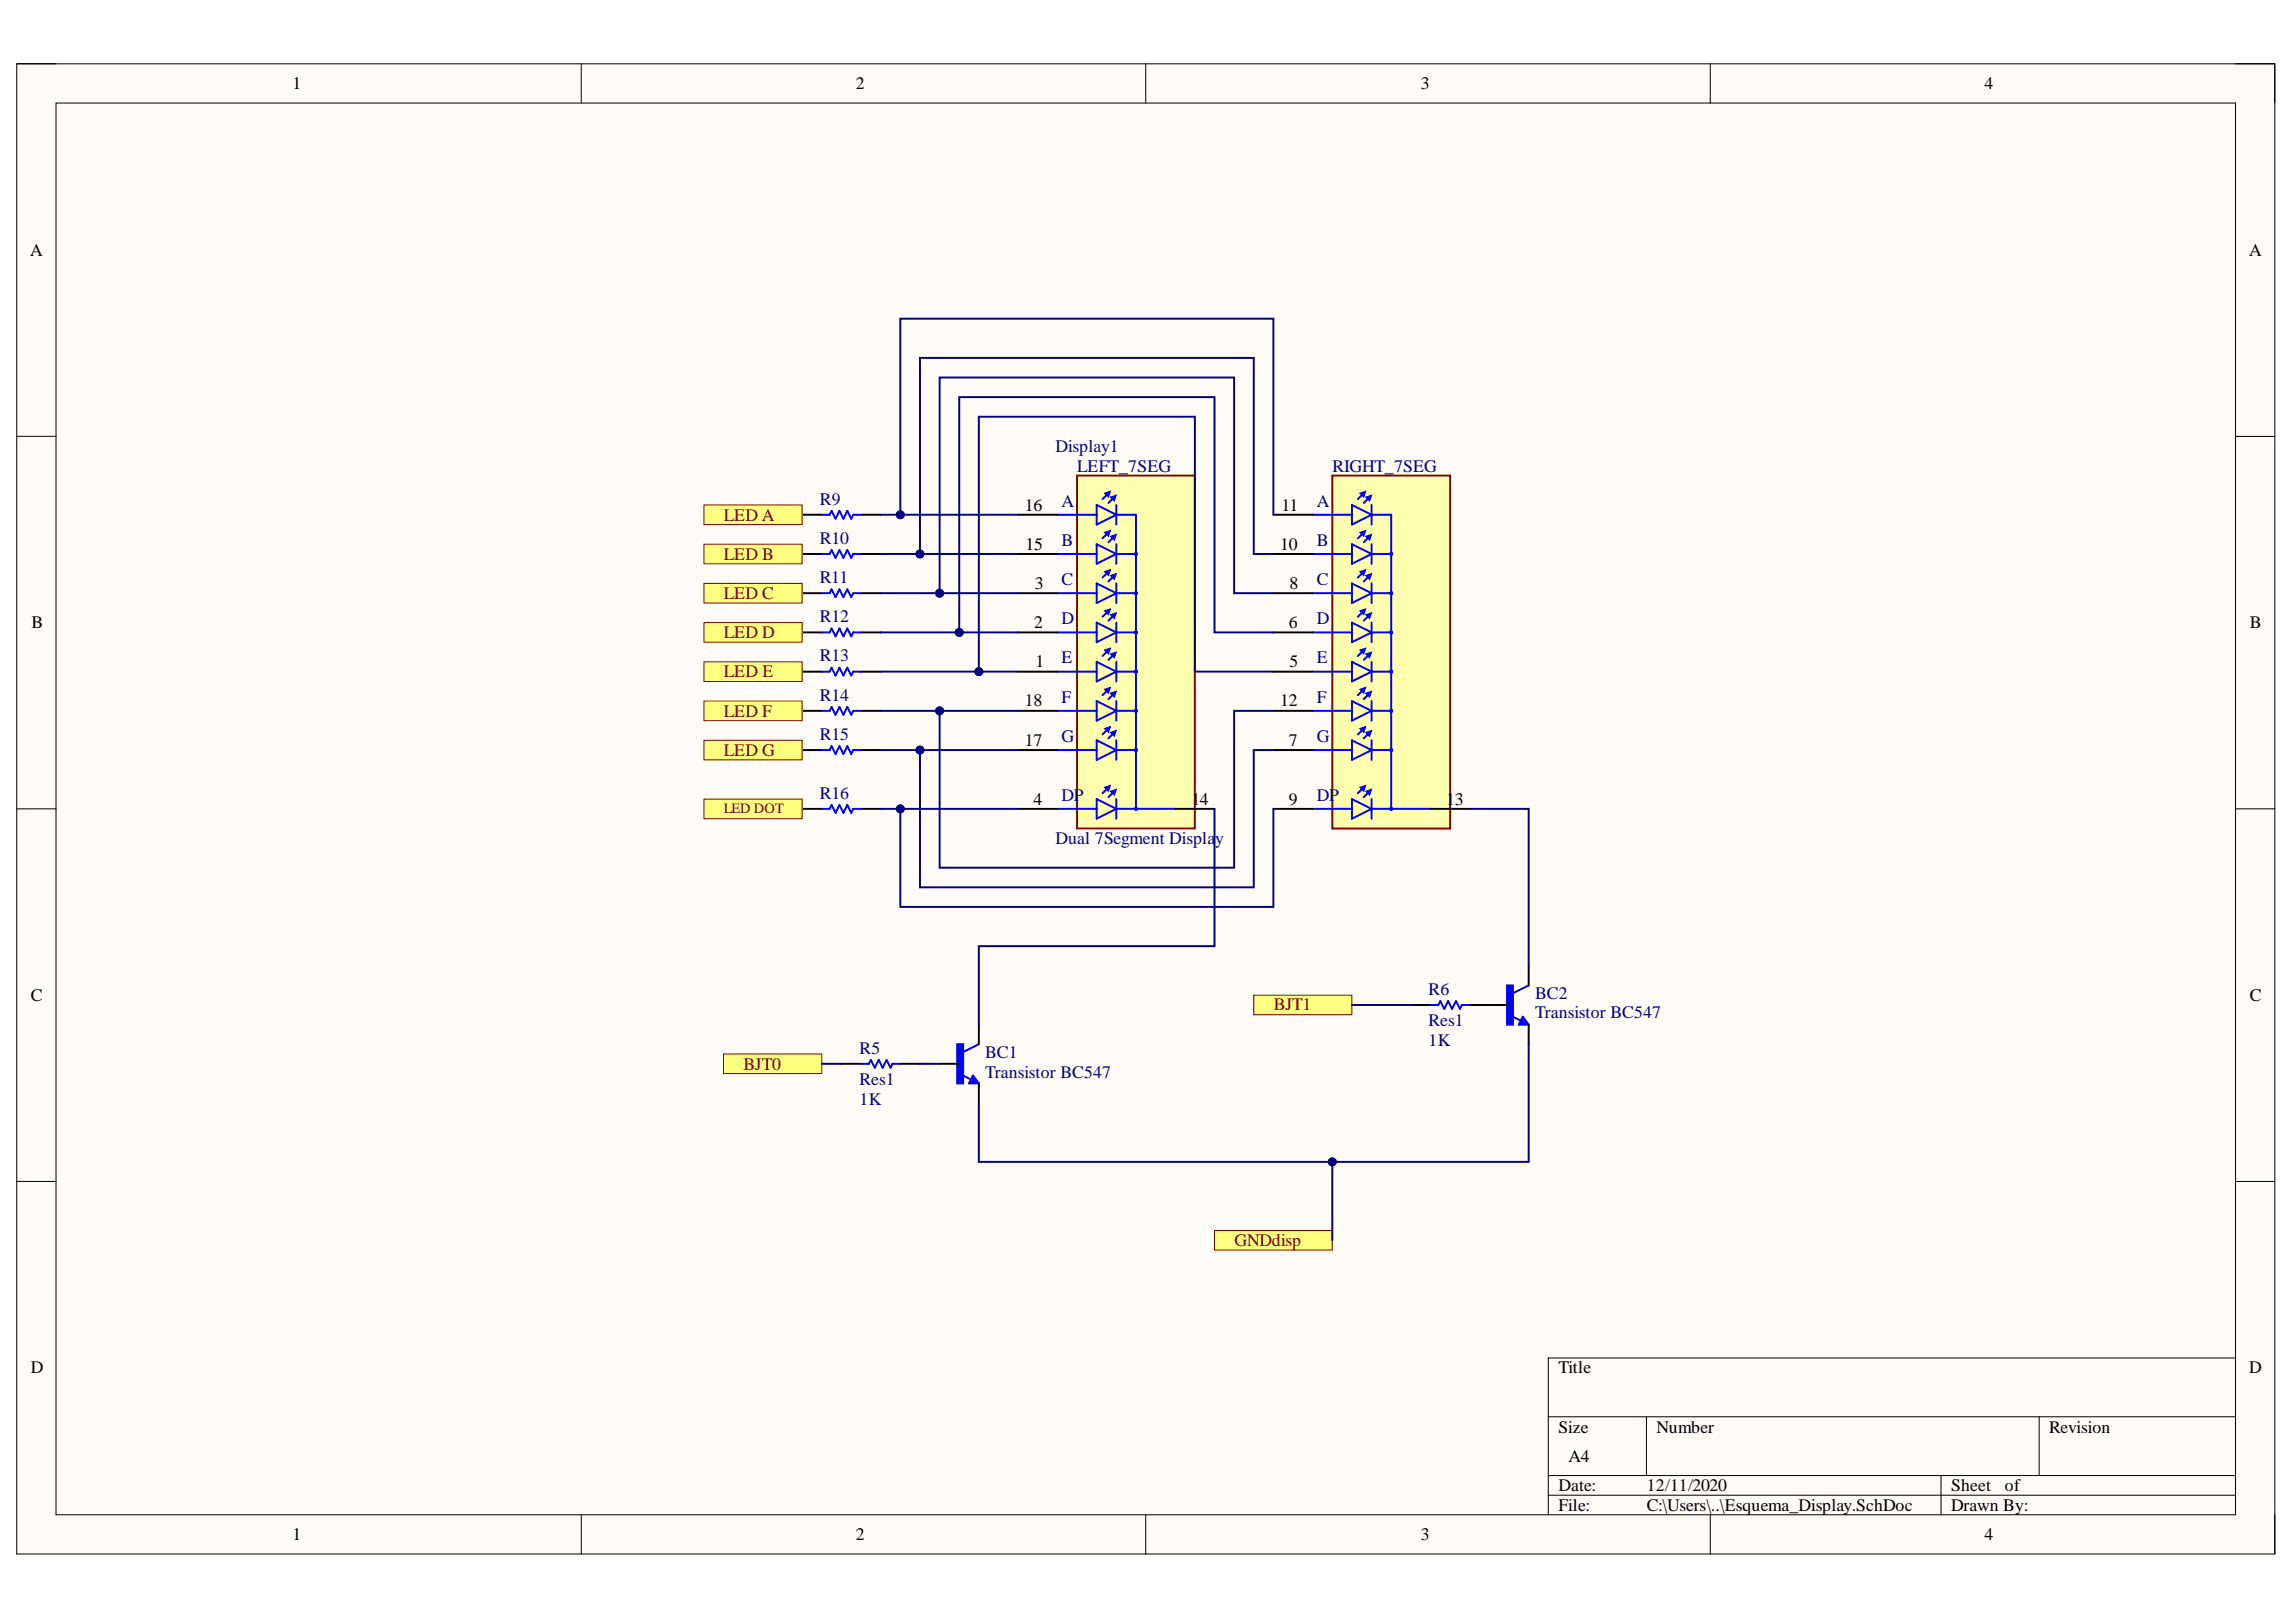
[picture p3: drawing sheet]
<svg xmlns="http://www.w3.org/2000/svg" width="297mm" height="210mm" viewBox="0 0 297 210" stroke-linecap="round" stroke-linejoin="round" font-family="sans-serif">
<defs><g id="words">
<g font-size="2.3">
<text x="37.9" y="11.6">1</text>
<text x="110.7" y="11.6">2</text>
<text x="183.8" y="11.6">3</text>
<text x="256.7" y="11.6">4</text>
<text x="3.9" y="33.1">A</text>
<text x="291" y="33.1">A</text>
<text x="132.6" y="66.1">16</text>
<text x="132.7" y="71.2">15</text>
<text x="165.6" y="71.2">10</text>
<text x="165.8" y="66.1">11</text>
<text x="133.9" y="76.2">3</text>
<text x="166.8" y="76.2">8</text>
<text x="4.1" y="81.3">B</text>
<text x="133.8" y="81.3">2</text>
<text x="166.7" y="81.3">6</text>
<text x="291" y="81.3">B</text>
<text x="133.9" y="86.4">1</text>
<text x="166.8" y="86.4">5</text>
<text x="132.6" y="91.4">18</text>
<text x="165.6" y="91.4">12</text>
<text x="132.6" y="96.6">17</text>
<text x="166.7" y="96.6">7</text>
<text x="133.7" y="104.2">4</text>
<text x="154.1" y="104.2">14</text>
<text x="166.7" y="104.2">9</text>
<text x="187.1" y="104.2">1</text>
<text x="188.2" y="104.2">3</text>
<text x="4" y="129.5">C</text>
<text x="291" y="129.5">C</text>
<text x="4" y="177.7">D</text>
<text x="201.6" y="177.7">Title</text>
<text x="291" y="177.7">D</text>
<text x="201.6" y="185.4">Size</text>
<text x="214.3" y="185.4">Number</text>
<text x="265.1" y="185.4">Revision</text>
<text x="202.9" y="189.2">A4</text>
<text x="201.6" y="193">Date:</text>
<text x="201.6" y="195.5">File:</text>
<text x="213" y="193">12/11/2020</text>
<text x="213" y="195.5">C:\Users\..\Esquema_Display.SchDoc</text>
<text x="252.4" y="193">Sheet</text>
<text x="252.4" y="195.5">Drawn By:</text>
<text x="259.4" y="193">of</text>
<text x="37.9" y="199.3">1</text>
<text x="110.7" y="199.3">2</text>
<text x="183.8" y="199.3">3</text>
<text x="256.7" y="199.3">4</text>
</g>
<g font-size="2.3" fill="#000080">
<text x="136.6" y="58.5">Display1</text>
<text x="106.1" y="65.3">R9</text>
<text x="137.3" y="65.6">A</text>
<text x="139.4" y="61">LEFT_7SEG</text>
<text x="170.4" y="65.6">A</text>
<text x="172.4" y="61">RIGHT_7SEG</text>
<text x="106.1" y="70.4">R10</text>
<text x="137.3" y="70.7">B</text>
<text x="170.4" y="70.7">B</text>
<text x="106.1" y="75.5">R11</text>
<text x="137.3" y="75.7">C</text>
<text x="170.4" y="75.7">C</text>
<text x="106.1" y="80.5">R12</text>
<text x="137.3" y="80.8">D</text>
<text x="170.4" y="80.8">D</text>
<text x="106.1" y="85.6">R13</text>
<text x="137.3" y="85.9">E</text>
<text x="170.4" y="85.9">E</text>
<text x="106.1" y="90.7">R14</text>
<text x="106.1" y="95.8">R15</text>
<text x="137.3" y="90.9">F</text>
<text x="170.4" y="90.9">F</text>
<text x="137.3" y="96.1">G</text>
<text x="170.4" y="96.1">G</text>
<text x="106.1" y="103.4">R16</text>
<text x="137.3" y="103.7">DP</text>
<text x="170.4" y="103.7">DP</text>
<text x="136.6" y="109.2">Dual 7Segment Display</text>
<text x="184.8" y="128.7">R6</text>
<text x="198.6" y="129.2">BC2</text>
<text x="198.6" y="131.8">Transistor BC547</text>
<text x="111.2" y="136.4">R5</text>
<text x="127.4" y="136.9">BC1</text>
<text x="184.8" y="135.3">1K</text>
<text x="184.8" y="132.8">Res1</text>
<text x="111.2" y="143">1K</text>
<text x="111.2" y="140.5">Res1</text>
<text x="127.4" y="139.5">Transistor BC547</text>
</g>
<g font-size="2.3" fill="#800000">
<text x="93.6" y="67.4">LED A</text>
<text x="93.6" y="72.4">LED B</text>
<text x="93.6" y="77.5">LED C</text>
<text x="93.6" y="82.6">LED D</text>
<text x="93.6" y="87.6">LED E</text>
<text x="93.6" y="92.8">LED F</text>
<text x="93.6" y="97.8">LED G</text>
<text x="164.8" y="130.8">BJT1</text>
<text x="96.2" y="138.4">BJT0</text>
<text x="159.7" y="161.2">GNDdisp</text>
</g>
<text font-size="1.9" fill="#800000" x="93.6" y="105.3">LED DOT</text>
</g></defs>
<path d="M2.2 8.3h292.1v192.8h-292.1z" fill-rule="evenodd" fill="#fffcf8"/>
<path d="M2.2 8.3h292.1v192.8h-292.1z" fill="none" stroke="#000" stroke-width=".13"/>
<path d="M7.2 13.3h282v182.7h-282z" fill-rule="evenodd" fill="#fffcf8"/>
<g fill="none" stroke="#000" stroke-width=".13">
<path d="M2.2 8.3h5M7.2 13.3h282v182.7h-282zM75.2 8.3v5M148.2 8.3v5M221.3 8.3v5M289.2 8.3h5.1v5M2.2 56.5h5M289.2 56.5h5.1M2.2 104.7h5M289.2 104.7h5.1M2.2 152.9h5M289.2 152.9h5.1"/>
<path d="M289.2 175.7h-88.9v20.3M75.2 196v5.1M148.2 196v5.1M200.3 183.3h88.9M200.3 191h88.9M200.3 193.5h88.9M213 183.3v7.7M221.3 196v5.1M251.1 191v5M263.8 183.3v7.7M294.3 196v5.1"/>
</g>
<path d="M172.4 61.5h15.2v45.7h-15.2z" fill-rule="evenodd" fill="#ffffb0"/>
<path d="M172.4 61.5h15.2v45.7h-15.2z" fill="none" stroke="#800000" stroke-width=".25"/>
<g fill="none" stroke="#00f" stroke-width=".25">
<path d="M169.8 66.6h5.1M169.8 71.7h5.1M169.8 76.8h5.1M174.9 65.3l2.5 1.3-2.5 1.3zM174.9 70.4l2.5 1.3-2.5 1.3zM174.9 75.5l2.5 1.3-2.5 1.2zM176.2 64.1l-.5 .5M176.2 69.2l-.5 .5M176.2 74.2l-.5 .5M176.2 79.3l-.5 .5M176.9 64.6l-.5 .5M176.9 69.7l-.5 .5"/>
<path d="M176.9 74.7l-.5 .5M176.9 79.8l-.5 .5M177.4 65.3v2.6M177.4 70.4v2.6M177.4 75.5v2.5M177.4 66.6h2.6v38.1M177.4 71.7h2.6M177.4 76.8h2.6M169.8 81.8h5.1M169.8 86.9h5.1M169.8 92h5.1M169.8 97.1h5.1"/>
<path d="M174.9 80.6l2.5 1.2-2.5 1.3zM174.9 85.7l2.5 1.2-2.5 1.3zM174.9 90.7l2.5 1.3-2.5 1.3zM174.9 95.8l2.5 1.3-2.5 1.2zM176.2 84.4l-.5 .5M176.2 89.5l-.5 .5M176.2 94.5l-.5 .5M176.9 84.9l-.5 .5M176.9 90l-.5 .5M176.9 95l-.5 .5M177.4 80.6v2.5M177.4 85.7v2.5"/>
<path d="M177.4 90.7v2.6M177.4 95.8v2.5M177.4 81.8h2.6M177.4 86.9h2.6M177.4 92h2.6M177.4 97.1h2.6M169.8 104.7h5.1M174.9 103.4l2.5 1.3-2.5 1.3zM176.2 102.1l-.5 .6M176.9 102.7l-.5 .5M177.4 103.4v2.6M177.4 104.7h7.7"/>
</g>
<path d="M176.7 64.3l.7-.2-.2 .7z" fill="#00f"/>
<path d="M176.7 64.3l.7-.2-.2 .7z" fill="none" stroke="#00f" stroke-width=".13"/>
<path d="M175.9 63.8l.8-.2-.3 .7z" fill="#00f"/>
<path d="M175.9 63.8l.8-.2-.3 .7z" fill="none" stroke="#00f" stroke-width=".13"/>
<path d="M176.7 69.4l.7-.2-.2 .7z" fill="#00f"/>
<path d="M176.7 69.4l.7-.2-.2 .7z" fill="none" stroke="#00f" stroke-width=".13"/>
<path d="M175.9 68.9l.8-.2-.3 .7z" fill="#00f"/>
<path d="M175.9 68.9l.8-.2-.3 .7z" fill="none" stroke="#00f" stroke-width=".13"/>
<path d="M176.7 74.5l.7-.3-.2 .8z" fill="#00f"/>
<path d="M176.7 74.5l.7-.3-.2 .8z" fill="none" stroke="#00f" stroke-width=".13"/>
<path d="M175.9 74l.8-.3-.3 .8z" fill="#00f"/>
<path d="M175.9 74l.8-.3-.3 .8z" fill="none" stroke="#00f" stroke-width=".13"/>
<path d="M176.7 79.6l.7-.3-.2 .8z" fill="#00f"/>
<path d="M176.7 79.6l.7-.3-.2 .8z" fill="none" stroke="#00f" stroke-width=".13"/>
<path d="M175.9 79.1l.8-.3-.3 .8z" fill="#00f"/>
<path d="M175.9 79.1l.8-.3-.3 .8z" fill="none" stroke="#00f" stroke-width=".13"/>
<path d="M176.7 84.6l.7-.2-.2 .7z" fill="#00f"/>
<path d="M176.7 84.6l.7-.2-.2 .7z" fill="none" stroke="#00f" stroke-width=".13"/>
<path d="M175.9 84.1l.8-.2-.3 .7z" fill="#00f"/>
<path d="M175.9 84.1l.8-.2-.3 .7z" fill="none" stroke="#00f" stroke-width=".13"/>
<path d="M176.7 89.7l.7-.2-.2 .7z" fill="#00f"/>
<path d="M176.7 89.7l.7-.2-.2 .7z" fill="none" stroke="#00f" stroke-width=".13"/>
<path d="M175.9 89.2l.8-.2-.3 .7z" fill="#00f"/>
<path d="M175.9 89.2l.8-.2-.3 .7z" fill="none" stroke="#00f" stroke-width=".13"/>
<path d="M176.7 94.8l.7-.3-.2 .8z" fill="#00f"/>
<path d="M176.7 94.8l.7-.3-.2 .8z" fill="none" stroke="#00f" stroke-width=".13"/>
<path d="M175.9 94.3l.8-.3-.3 .8z" fill="#00f"/>
<path d="M175.9 94.3l.8-.3-.3 .8z" fill="none" stroke="#00f" stroke-width=".13"/>
<path d="M176.7 102.4l.7-.3-.2 .8z" fill="#00f"/>
<path d="M176.7 102.4l.7-.3-.2 .8z" fill="none" stroke="#00f" stroke-width=".13"/>
<path d="M175.9 101.9l.8-.3-.3 .8z" fill="#00f"/>
<path d="M175.9 101.9l.8-.3-.3 .8z" fill="none" stroke="#00f" stroke-width=".13"/>
<g fill="none" stroke="#00f" stroke-width=".25">
<circle cx="180" cy="76.8" r=".13"/>
<circle cx="180" cy="71.7" r=".13"/>
<circle cx="180" cy="81.8" r=".13"/>
<circle cx="180" cy="97.1" r=".13"/>
<circle cx="180" cy="92" r=".13"/>
<circle cx="180" cy="86.9" r=".13"/>
<circle cx="180" cy="104.7" r=".13"/>
</g>
<path d="M164.7 66.6h5.1M164.7 71.7h5.1M164.7 76.8h5.1M164.7 81.8h5.1M164.7 86.9h5.1M164.7 92h5.1M164.7 97.1h5.1M164.7 104.7h5.1M185.1 104.7h5" fill="none" stroke="#000" stroke-width=".25"/>
<path d="M139.3 61.5h15.3v45.7h-15.3z" fill-rule="evenodd" fill="#ffffb0"/>
<path d="M139.3 61.5h15.3v45.7h-15.3z" fill="none" stroke="#800000" stroke-width=".25"/>
<g fill="none" stroke="#00f" stroke-width=".25">
<path d="M136.8 66.6h5.1M136.8 71.7h5.1M136.8 76.8h5.1M141.9 65.3l2.5 1.3-2.5 1.3zM141.9 70.4l2.5 1.3-2.5 1.3zM141.9 75.5l2.5 1.3-2.5 1.2zM143.2 64.1l-.6 .5M143.2 69.2l-.6 .5M143.2 74.2l-.6 .5M143.2 79.3l-.6 .5M143.9 64.6l-.5 .5M143.9 69.7l-.5 .5"/>
<path d="M143.9 74.7l-.5 .5M143.9 79.8l-.5 .5M144.4 65.3v2.6M144.4 70.4v2.6M144.4 75.5v2.5M144.4 66.6h2.6v38.1M144.4 71.7h2.6M144.4 76.8h2.6M136.8 81.8h5.1M136.8 86.9h5.1M136.8 92h5.1M136.8 97.1h5.1"/>
<path d="M141.9 80.6l2.5 1.2-2.5 1.3zM141.9 85.6l2.5 1.3-2.5 1.3zM141.9 90.7l2.5 1.3-2.5 1.3zM141.9 95.8l2.5 1.3-2.5 1.2zM143.2 84.4l-.6 .5M143.2 89.5l-.6 .5M143.2 94.5l-.6 .5M143.9 84.9l-.5 .5M143.9 90l-.5 .5M143.9 95l-.5 .5M144.4 80.6v2.5M144.4 85.6v2.6"/>
<path d="M144.4 90.7v2.6M144.4 95.8v2.5M144.4 81.8h2.6M144.4 86.9h2.6M144.4 92h2.6M144.4 97.1h2.6M136.8 104.7h5.1M141.9 103.4l2.5 1.3-2.5 1.2zM143.2 102.1l-.6 .6M143.9 102.7l-.5 .5M144.4 103.4v2.5M144.4 104.7h7.6"/>
</g>
<path d="M143.7 64.3l.7-.2-.2 .7z" fill="#00f"/>
<path d="M143.7 64.3l.7-.2-.2 .7z" fill="none" stroke="#00f" stroke-width=".13"/>
<path d="M142.9 63.8l.8-.2-.3 .7z" fill="#00f"/>
<path d="M142.9 63.8l.8-.2-.3 .7z" fill="none" stroke="#00f" stroke-width=".13"/>
<path d="M143.7 69.4l.7-.2-.2 .7z" fill="#00f"/>
<path d="M143.7 69.4l.7-.2-.2 .7z" fill="none" stroke="#00f" stroke-width=".13"/>
<path d="M142.9 68.9l.8-.3-.3 .8z" fill="#00f"/>
<path d="M142.9 68.9l.8-.3-.3 .8z" fill="none" stroke="#00f" stroke-width=".13"/>
<path d="M143.7 74.5l.7-.3-.2 .8z" fill="#00f"/>
<path d="M143.7 74.5l.7-.3-.2 .8z" fill="none" stroke="#00f" stroke-width=".13"/>
<path d="M142.9 74l.8-.3-.3 .8z" fill="#00f"/>
<path d="M142.9 74l.8-.3-.3 .8z" fill="none" stroke="#00f" stroke-width=".13"/>
<path d="M143.7 79.6l.7-.3-.2 .8z" fill="#00f"/>
<path d="M143.7 79.6l.7-.3-.2 .8z" fill="none" stroke="#00f" stroke-width=".13"/>
<path d="M142.9 79.1l.8-.3-.3 .8z" fill="#00f"/>
<path d="M142.9 79.1l.8-.3-.3 .8z" fill="none" stroke="#00f" stroke-width=".13"/>
<path d="M143.7 84.6l.7-.2-.2 .7z" fill="#00f"/>
<path d="M143.7 84.6l.7-.2-.2 .7z" fill="none" stroke="#00f" stroke-width=".13"/>
<path d="M142.9 84.1l.8-.2-.3 .7z" fill="#00f"/>
<path d="M142.9 84.1l.8-.2-.3 .7z" fill="none" stroke="#00f" stroke-width=".13"/>
<path d="M143.7 89.7l.7-.2-.2 .7z" fill="#00f"/>
<path d="M143.7 89.7l.7-.2-.2 .7z" fill="none" stroke="#00f" stroke-width=".13"/>
<path d="M142.9 89.2l.8-.3-.3 .8z" fill="#00f"/>
<path d="M142.9 89.2l.8-.3-.3 .8z" fill="none" stroke="#00f" stroke-width=".13"/>
<path d="M143.7 94.8l.7-.3-.2 .8z" fill="#00f"/>
<path d="M143.7 94.8l.7-.3-.2 .8z" fill="none" stroke="#00f" stroke-width=".13"/>
<path d="M142.9 94.3l.8-.3-.3 .8z" fill="#00f"/>
<path d="M142.9 94.3l.8-.3-.3 .8z" fill="none" stroke="#00f" stroke-width=".13"/>
<path d="M143.7 102.4l.7-.3-.2 .8z" fill="#00f"/>
<path d="M143.7 102.4l.7-.3-.2 .8z" fill="none" stroke="#00f" stroke-width=".13"/>
<path d="M142.9 101.9l.8-.3-.3 .8z" fill="#00f"/>
<path d="M142.9 101.9l.8-.3-.3 .8z" fill="none" stroke="#00f" stroke-width=".13"/>
<g fill="none" stroke="#00f" stroke-width=".25">
<circle cx="147" cy="76.8" r=".13"/>
<circle cx="147" cy="71.7" r=".13"/>
<circle cx="147" cy="86.9" r=".13"/>
<circle cx="147" cy="92" r=".13"/>
<circle cx="147" cy="97.1" r=".13"/>
<circle cx="147" cy="81.8" r=".13"/>
<circle cx="147" cy="104.7" r=".13"/>
</g>
<path d="M131.7 66.6h5.1M131.7 71.7h5.1M131.7 76.8h5.1M131.7 81.8h5.1M131.7 86.9h5.1M131.7 92h5.1M131.7 97.1h5.1M131.7 104.7h5.1M152 104.7h5.1" fill="none" stroke="#000" stroke-width=".25"/>
<path d="M123.8 135.1h.8v5.1h-.8z" fill-rule="evenodd" fill="#00f"/>
<path d="M123.8 135.1h.8v5.1h-.8zM124.4 139.1l1.2 .6M125.9 139.2l.7 1h-1.2zM125.9 139.7l.1 .3h-.4l.3-.6 .5 .7h-.8M126.6 135.1l-2 1" fill="none" stroke="#00f" stroke-width=".25"/>
<path d="M121.6 137.7h2.5M126.6 132.6v2.5M126.6 140.2v2.5" fill="none" stroke="#000" stroke-width=".25"/>
<path d="M195 127.5h.7v5.1h-.7z" fill-rule="evenodd" fill="#00f"/>
<path d="M195 127.5h.7v5.1h-.7zM195.5 131.5l1.3 .6M197 131.6l.8 1h-1.3zM197 132.1l.1 .2h-.4l.3-.5 .5 .7h-.8M197.8 127.5l-2.1 1" fill="none" stroke="#00f" stroke-width=".25"/>
<path d="M192.7 130.1h2.5M197.8 125v2.5M197.8 132.6v2.5" fill="none" stroke="#000" stroke-width=".25"/>
<path d="M93.6 136.4h12.7v2.5h-12.7z" fill-rule="evenodd" fill="#ffff80"/>
<path d="M93.6 136.4h12.7v2.5h-12.7z" fill="none" stroke="#800000" stroke-width=".13"/>
<path d="M162.2 128.8h12.7v2.5h-12.7z" fill-rule="evenodd" fill="#ffff80"/>
<path d="M162.2 128.8h12.7v2.5h-12.7z" fill="none" stroke="#800000" stroke-width=".13"/>
<path d="M103.8 66.6h2.5M111.4 66.6h2.5M108.9 137.7h2.5M116.5 137.7h2.5M182.5 130.1h2.6M190.1 130.1h2.6" fill="none" stroke="#000" stroke-width=".25"/>
<path d="M106.3 66.6h1l.3-.5 .5 1 .5-1 .5 1 .5-1 .5 1 .3-.5h1M111.4 137.7h1l.3-.5 .5 1 .5-1 .5 1 .5-1 .5 1 .3-.5h1M185.1 130.1h1l.2-.6 .5 1.1 .6-1.1 .5 1.1 .5-1.1 .5 1.1 .2-.5h1" fill="none" stroke="#00f" stroke-width=".25"/>
<path d="M91.1 65.3h12.7v2.6h-12.7z" fill-rule="evenodd" fill="#ffff80"/>
<path d="M91.1 65.3h12.7v2.6h-12.7z" fill="none" stroke="#800000" stroke-width=".13"/>
<g fill="none" stroke="#000" stroke-width=".25">
<path d="M103.8 71.7h2.5M103.8 76.8h2.5M111.4 71.7h2.5M111.4 76.8h2.5M103.8 81.8h2.5M103.8 86.9h2.5M103.8 92h2.5M103.8 97.1h2.5M111.4 81.8h2.5M111.4 86.9h2.5M111.4 92h2.5M111.4 97.1h2.5"/>
<path d="M103.8 104.7h2.5M111.4 104.7h2.5"/>
</g>
<path d="M106.3 71.7h1l.3-.5 .5 1 .5-1 .5 1 .5-1 .5 1 .3-.5h1M106.3 76.8h1l.3-.5 .5 1 .5-1 .5 1 .5-1 .5 1 .3-.5h1M106.3 81.8h1l.3-.5 .5 1 .5-1 .5 1 .5-1 .5 1 .3-.5h1M106.3 86.9h1l.3-.5 .5 1 .5-1 .5 1 .5-1 .5 1 .3-.5h1M106.3 92h1l.3-.5 .5 1 .5-1 .5 1 .5-1 .5 1 .3-.5h1M106.3 97.1h1l.3-.5 .5 1 .5-1 .5 1 .5-1 .5 1 .3-.5h1M106.3 104.7h1l.3-.5 .5 1 .5-1 .5 1 .5-1 .5 1 .3-.5h1" fill="none" stroke="#00f" stroke-width=".25"/>
<path d="M91.1 70.4h12.7v2.6h-12.7z" fill-rule="evenodd" fill="#ffff80"/>
<path d="M91.1 70.4h12.7v2.6h-12.7z" fill="none" stroke="#800000" stroke-width=".13"/>
<path d="M91.1 75.5h12.7v2.5h-12.7z" fill-rule="evenodd" fill="#ffff80"/>
<path d="M91.1 75.5h12.7v2.5h-12.7z" fill="none" stroke="#800000" stroke-width=".13"/>
<path d="M91.1 80.6h12.7v2.5h-12.7z" fill-rule="evenodd" fill="#ffff80"/>
<path d="M91.1 80.6h12.7v2.5h-12.7z" fill="none" stroke="#800000" stroke-width=".13"/>
<path d="M91.1 85.6h12.7v2.6h-12.7z" fill-rule="evenodd" fill="#ffff80"/>
<path d="M91.1 85.6h12.7v2.6h-12.7z" fill="none" stroke="#800000" stroke-width=".13"/>
<path d="M91.1 90.7h12.7v2.6h-12.7z" fill-rule="evenodd" fill="#ffff80"/>
<path d="M91.1 90.7h12.7v2.6h-12.7z" fill="none" stroke="#800000" stroke-width=".13"/>
<path d="M91.1 95.8h12.7v2.5h-12.7z" fill-rule="evenodd" fill="#ffff80"/>
<path d="M91.1 95.8h12.7v2.5h-12.7z" fill="none" stroke="#800000" stroke-width=".13"/>
<path d="M91.1 103.4h12.7v2.5h-12.7z" fill-rule="evenodd" fill="#ffff80"/>
<path d="M91.1 103.4h12.7v2.5h-12.7z" fill="none" stroke="#800000" stroke-width=".13"/>
<path d="M113.9 104.7h17.8M190.1 104.7h7.7v20.3M106.3 137.7h2.6" fill="none" stroke="#000080" stroke-width=".25"/>
<circle cx="116.5" cy="104.7" r=".51" fill="#000080"/>
<circle cx="116.5" cy="104.7" r=".51" fill="none" stroke="#000080" stroke-width=".13"/>
<path d="M113.9 97.1h17.8" fill="none" stroke="#000080" stroke-width=".25"/>
<circle cx="119" cy="97.1" r=".51" fill="#000080"/>
<circle cx="119" cy="97.1" r=".51" fill="none" stroke="#000080" stroke-width=".13"/>
<path d="M113.9 92h17.8" fill="none" stroke="#000080" stroke-width=".25"/>
<circle cx="121.6" cy="92" r=".51" fill="#000080"/>
<circle cx="121.6" cy="92" r=".51" fill="none" stroke="#000080" stroke-width=".13"/>
<path d="M113.9 86.9h17.8" fill="none" stroke="#000080" stroke-width=".25"/>
<circle cx="126.6" cy="86.9" r=".51" fill="#000080"/>
<circle cx="126.6" cy="86.9" r=".51" fill="none" stroke="#000080" stroke-width=".13"/>
<path d="M113.9 81.8h17.8" fill="none" stroke="#000080" stroke-width=".25"/>
<circle cx="124.1" cy="81.8" r=".51" fill="#000080"/>
<circle cx="124.1" cy="81.8" r=".51" fill="none" stroke="#000080" stroke-width=".13"/>
<path d="M113.9 76.8h17.8" fill="none" stroke="#000080" stroke-width=".25"/>
<circle cx="121.6" cy="76.8" r=".51" fill="#000080"/>
<circle cx="121.6" cy="76.8" r=".51" fill="none" stroke="#000080" stroke-width=".13"/>
<path d="M113.9 71.7h17.8" fill="none" stroke="#000080" stroke-width=".25"/>
<circle cx="119" cy="71.7" r=".51" fill="#000080"/>
<circle cx="119" cy="71.7" r=".51" fill="none" stroke="#000080" stroke-width=".13"/>
<path d="M113.9 66.6h17.8" fill="none" stroke="#000080" stroke-width=".25"/>
<circle cx="116.5" cy="66.6" r=".51" fill="#000080"/>
<circle cx="116.5" cy="66.6" r=".51" fill="none" stroke="#000080" stroke-width=".13"/>
<path d="M116.5 104.7v12.7h48.2v-12.7" fill="none" stroke="#000080" stroke-width=".25"/>
<circle cx="116.5" cy="104.7" r=".51" fill="#000080"/>
<circle cx="116.5" cy="104.7" r=".51" fill="none" stroke="#000080" stroke-width=".13"/>
<path d="M116.5 66.6v-25.4h48.2v25.4" fill="none" stroke="#000080" stroke-width=".25"/>
<circle cx="116.5" cy="66.6" r=".51" fill="#000080"/>
<circle cx="116.5" cy="66.6" r=".51" fill="none" stroke="#000080" stroke-width=".13"/>
<path d="M119 97.1v17.7h43.2v-17.7h2.5M119 137.7h2.6" fill="none" stroke="#000080" stroke-width=".25"/>
<circle cx="119" cy="97.1" r=".51" fill="#000080"/>
<circle cx="119" cy="97.1" r=".51" fill="none" stroke="#000080" stroke-width=".13"/>
<path d="M119 71.7v-25.4h43.2v25.4h2.5" fill="none" stroke="#000080" stroke-width=".25"/>
<circle cx="119" cy="71.7" r=".51" fill="#000080"/>
<circle cx="119" cy="71.7" r=".51" fill="none" stroke="#000080" stroke-width=".13"/>
<path d="M121.6 92v20.3h38.1v-20.3h5" fill="none" stroke="#000080" stroke-width=".25"/>
<circle cx="121.6" cy="92" r=".51" fill="#000080"/>
<circle cx="121.6" cy="92" r=".51" fill="none" stroke="#000080" stroke-width=".13"/>
<path d="M121.6 76.8v-27.9h38.1v27.9h5" fill="none" stroke="#000080" stroke-width=".25"/>
<circle cx="121.6" cy="76.8" r=".51" fill="#000080"/>
<circle cx="121.6" cy="76.8" r=".51" fill="none" stroke="#000080" stroke-width=".13"/>
<path d="M124.1 81.8v-30.4h33v30.4h7.6" fill="none" stroke="#000080" stroke-width=".25"/>
<circle cx="124.1" cy="81.8" r=".51" fill="#000080"/>
<circle cx="124.1" cy="81.8" r=".51" fill="none" stroke="#000080" stroke-width=".13"/>
<path d="M126.6 86.9v-33h28v33h10.1M157.1 104.7v17.7h-30.5v10.2" fill="none" stroke="#000080" stroke-width=".25"/>
<circle cx="126.6" cy="86.9" r=".51" fill="#000080"/>
<circle cx="126.6" cy="86.9" r=".51" fill="none" stroke="#000080" stroke-width=".13"/>
<path d="M174.9 130.1h7.6M197.8 135.1v15.3h-71.2v-7.7" fill="none" stroke="#000080" stroke-width=".25"/>
<circle cx="172.4" cy="150.4" r=".51" fill="#000080"/>
<circle cx="172.4" cy="150.4" r=".51" fill="none" stroke="#000080" stroke-width=".13"/>
<path d="M157.1 159.2h15.3v2.6h-15.3z" fill-rule="evenodd" fill="#ffff80"/>
<path d="M157.1 159.2h15.3v2.6h-15.3z" fill="none" stroke="#800000" stroke-width=".13"/>
<path d="M172.4 150.4v10.1" fill="none" stroke="#000080" stroke-width=".25"/>
<circle cx="172.4" cy="150.4" r=".51" fill="#000080"/>
<circle cx="172.4" cy="150.4" r=".51" fill="none" stroke="#000080" stroke-width=".13"/>
<use href="#words"/>
</svg>
